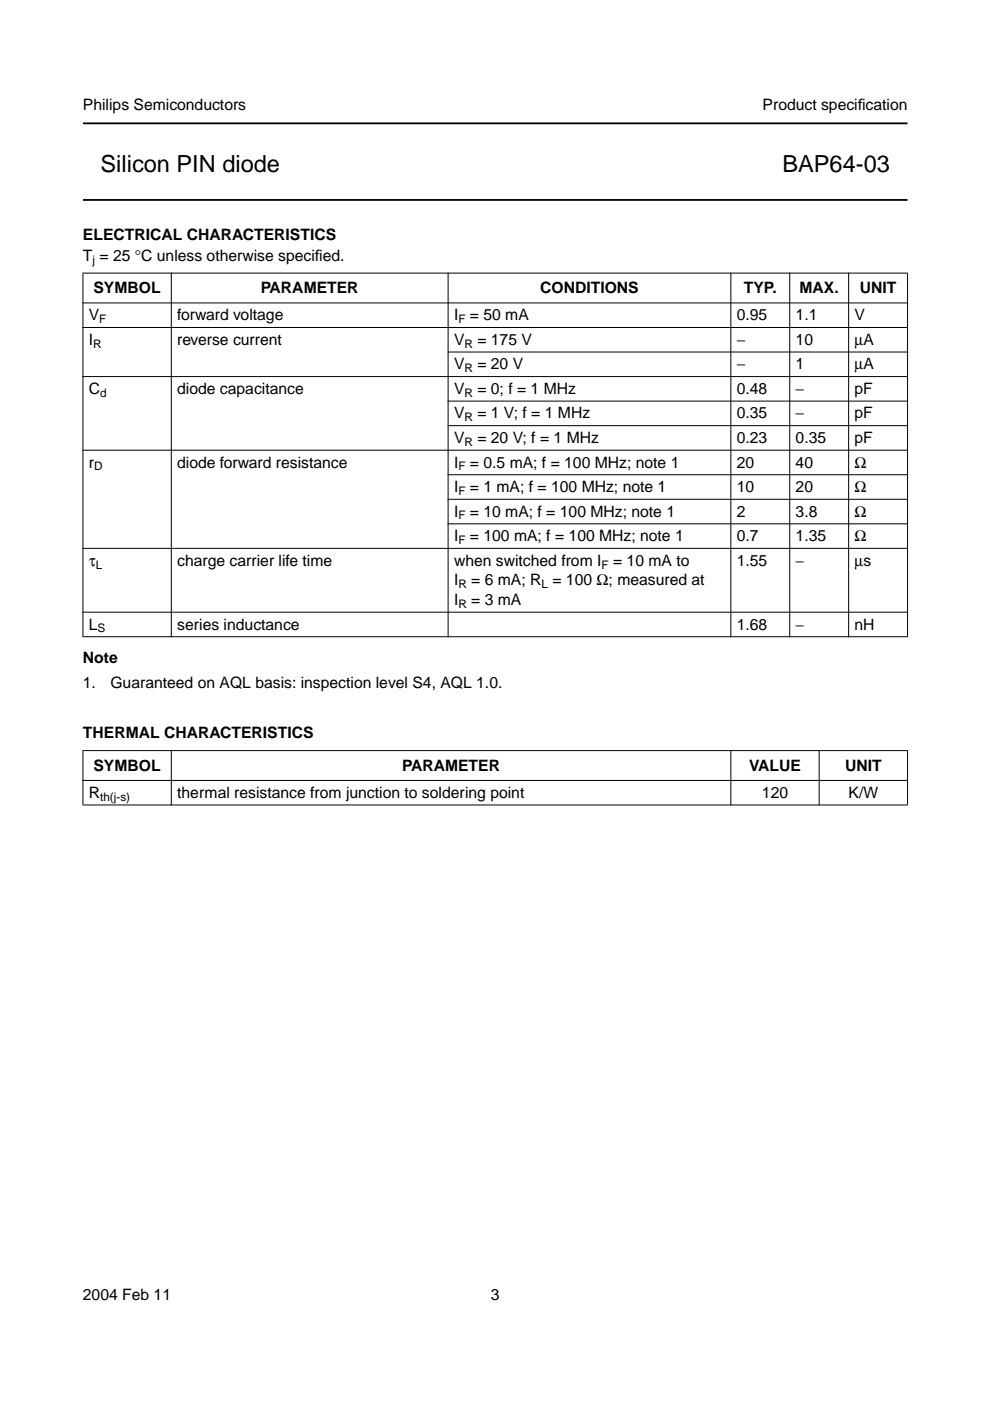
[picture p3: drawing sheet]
<svg xmlns="http://www.w3.org/2000/svg" width="210mm" height="297mm" viewBox="0 0 210 297" stroke-linecap="round" stroke-linejoin="round" font-family="sans-serif">
<defs><g id="words">
<g font-size="5">
<text x="21.3" y="36.5">Silicon PIN diode</text>
<text x="165.9" y="36.5">BAP64-03</text>
</g>
<g font-size="3.3">
<text x="17.6" y="23.4">Philips Semiconductors</text>
<text x="161.7" y="23.4">Product specif</text>
<text x="181.9" y="23.4">ication</text>
<text x="17.6" y="50.9">ELECTRICAL CHARACTERISTICS</text>
<text x="17.6" y="55.4">T = 25 °C unless otherwise specif</text>
<text x="66.8" y="55.4">ied.</text>
<text x="19.8" y="62.2">SYMBOL</text>
<text x="55.3" y="62.2">PARAMETER</text>
<text x="114.5" y="62.2">CONDITIONS</text>
<text x="157.7" y="62.2">TYP.</text>
<text x="169.5" y="62.2">MAX.</text>
<text x="182.3" y="62.2">UNIT</text>
<text x="18.8" y="67.9">V</text>
<text x="37.6" y="67.9">forward voltage</text>
<text x="96.3" y="67.9">I</text>
<text x="99.6" y="67.9">= 50 mA</text>
<text x="156.2" y="67.9">0.95</text>
<text x="168.7" y="67.9">1.1</text>
<text x="181.2" y="67.9">V</text>
<text x="18.8" y="73.1">I</text>
<text x="37.6" y="73.1">reverse current</text>
<text x="96.3" y="73.1">V</text>
<text x="101.2" y="73.1">= 175 V</text>
<text x="156.2" y="73.1">−</text>
<text x="168.7" y="73.1">10</text>
<text x="181.2" y="73.1">µA</text>
<text x="18.8" y="83.5">C</text>
<text x="37.6" y="83.5">diode capacitance</text>
<text x="96.3" y="78.3">V</text>
<text x="96.3" y="83.5">V</text>
<text x="101.2" y="78.3">= 20 V</text>
<text x="101.2" y="83.5">= 0; f = 1 MHz</text>
<text x="156.2" y="78.3">−</text>
<text x="156.2" y="83.5">0.48</text>
<text x="168.7" y="78.3">1</text>
<text x="168.7" y="83.5">−</text>
<text x="181.2" y="78.3">µA</text>
<text x="181.2" y="83.5">pF</text>
<text x="96.3" y="88.7">V</text>
<text x="101.2" y="88.7">= 1 V; f = 1 MHz</text>
<text x="156.2" y="88.7">0.35</text>
<text x="168.7" y="88.7">−</text>
<text x="181.2" y="88.7">pF</text>
<text x="96.3" y="93.9">V</text>
<text x="101.2" y="93.9">= 20 V; f = 1 MHz</text>
<text x="156.2" y="93.9">0.23</text>
<text x="168.7" y="93.9">0.35</text>
<text x="181.2" y="93.9">pF</text>
<text x="18.8" y="99.1">r</text>
<text x="37.6" y="99.1">diode forward resistance</text>
<text x="96.3" y="99.1">I</text>
<text x="99.6" y="99.1">= 0.5 mA; f = 100 MHz; note 1</text>
<text x="156.2" y="99.1">20</text>
<text x="168.7" y="99.1">40</text>
<text x="181.2" y="99.1">Ω</text>
<text x="96.3" y="104.3">I</text>
<text x="99.6" y="104.3">= 1 mA; f = 100 MHz; note 1</text>
<text x="156.2" y="104.3">10</text>
<text x="168.7" y="104.3">20</text>
<text x="181.2" y="104.3">Ω</text>
<text x="96.3" y="109.5">I</text>
<text x="99.6" y="109.5">= 10 mA; f = 100 MHz; note 1</text>
<text x="156.2" y="109.5">2</text>
<text x="168.7" y="109.5">3.8</text>
<text x="181.2" y="109.5">Ω</text>
<text x="18.8" y="119.9">τ</text>
<text x="37.6" y="119.9">charge carrier life time</text>
<text x="96.3" y="114.7">I</text>
<text x="96.3" y="119.9">when switched from I</text>
<text x="99.6" y="114.7">= 100 mA; f = 100 MHz; note 1</text>
<text x="130" y="119.9">= 10 mA to</text>
<text x="156.2" y="119.9">1.55</text>
<text x="156.2" y="114.7">0.7</text>
<text x="168.7" y="119.9">−</text>
<text x="168.7" y="114.7">1.35</text>
<text x="181.2" y="114.7">Ω</text>
<text x="181.2" y="119.9">µs</text>
<text x="96.3" y="124.1">I</text>
<text x="99.9" y="124.1">= 6 mA; R = 100 Ω; measured at</text>
<text x="96.3" y="128.3">I</text>
<text x="99.9" y="128.3">= 3 mA</text>
<text x="18.8" y="133.5">L</text>
<text x="37.6" y="133.5">series inductance</text>
<text x="156.2" y="133.5">1.68</text>
<text x="168.7" y="133.5">−</text>
<text x="181.2" y="133.5">nH</text>
<text x="17.6" y="140.5">Note</text>
<text x="17.6" y="146">1.</text>
<text x="23.4" y="146">Guaranteed on AQL basis: inspection level S4, AQL 1.0.</text>
<text x="17.6" y="156.4">THERMAL CHARACTERISTICS</text>
<text x="19.8" y="163.4">SYMBOL</text>
<text x="85.3" y="163.4">PARAMETER</text>
<text x="158.8" y="163.4">VALUE</text>
<text x="179.2" y="163.4">UNIT</text>
<text x="18.8" y="169.1">R</text>
<text x="37.6" y="169.1">thermal resistance from junction to soldering point</text>
<text x="161.6" y="169.1">120</text>
<text x="179.9" y="169.1">K/W</text>
<text x="17.6" y="275.6">2004 Feb 11</text>
<text x="104.1" y="275.6">3</text>
</g>
<g font-size="2.5">
<text x="19.6" y="56">j</text>
<text x="21.1" y="68.5">F</text>
<text x="97.2" y="68.5">F</text>
<text x="19.8" y="73.7">R</text>
<text x="98.5" y="73.7">R</text>
<text x="98.5" y="78.9">R</text>
<text x="21.2" y="84.1">d</text>
<text x="98.5" y="84.1">R</text>
<text x="98.5" y="89.3">R</text>
<text x="98.5" y="94.5">R</text>
<text x="19.9" y="99.7">D</text>
<text x="97.2" y="99.7">F</text>
<text x="97.2" y="104.9">F</text>
<text x="97.2" y="110.1">F</text>
<text x="97.2" y="115.3">F</text>
<text x="20.3" y="120.5">L</text>
<text x="97.2" y="124.7">R</text>
<text x="114.8" y="124.7">L</text>
<text x="127.5" y="120.5">F</text>
<text x="97.2" y="128.9">R</text>
<text x="20.7" y="134.1">S</text>
<text x="21.2" y="169.7">th(j-s)</text>
</g>
</g></defs>
<path d="M17.6 26.2h174.8M17.6 42.4h174.8" fill="none" stroke="#000" stroke-width=".38"/>
<g fill="#000" stroke="#000" stroke-width=".21">
<path d="M17.5 57.9h175zM17.5 64.2h175zM17.5 69.4h175zM94.9 74.6h97.6zM17.5 79.8h175zM94.9 85h97.6zM94.9 90.2h97.6zM17.5 95.5h175zM94.9 100.7h97.6zM94.9 105.9h97.6zM94.9 111.1h97.6zM17.5 116.3h175z"/>
<path d="M17.6 58v76.9zM36.3 57.8v77.3zM95 57.8v77.3zM155 57.8v77.3zM167.4 57.8v77.3zM179.9 57.8v77.3zM192.4 58v76.9zM17.5 129.8h175zM17.5 135h175zM17.5 159.1h175zM17.6 159.2v11.4zM36.3 159v11.8z"/>
<path d="M155 159v11.8zM173.7 159v11.8zM192.4 159.2v11.4zM17.5 165.5h175zM17.5 170.7h175z"/>
</g>
<use href="#words"/>
</svg>
